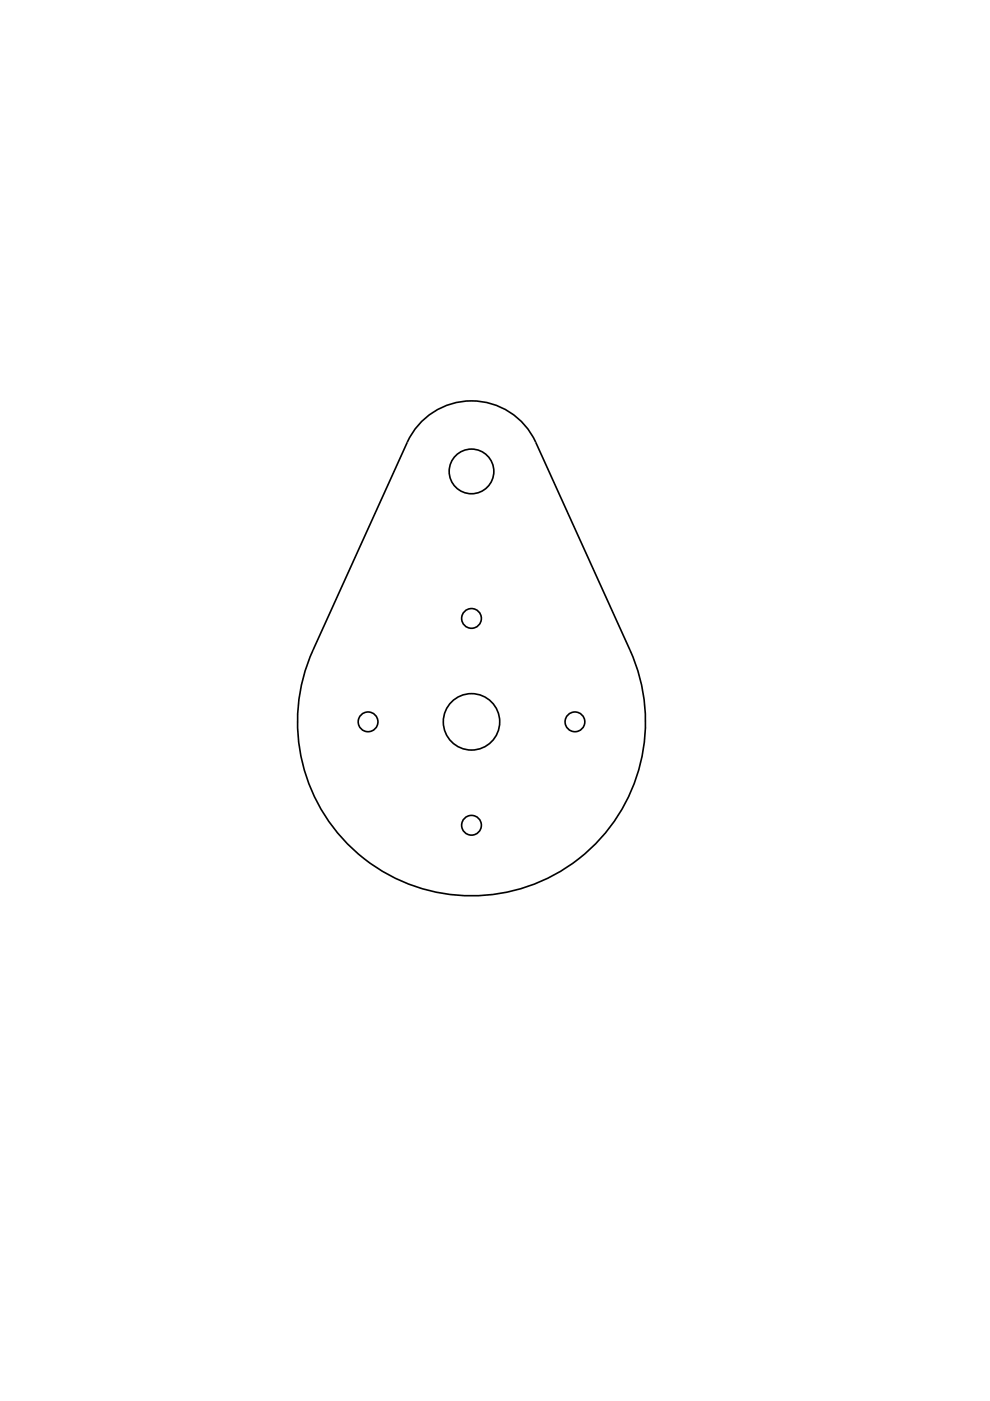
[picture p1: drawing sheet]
<svg xmlns="http://www.w3.org/2000/svg" width="210mm" height="297mm" viewBox="0 0 210 297" stroke-linecap="round" stroke-linejoin="round" font-family="sans-serif">
<g fill="none" stroke="#000" stroke-width=".35">
<path d="M89.3 89.4a15 15 0 0 1 24.3 4.4l20 44a36.9 36.9 0 0 1-33.6 52.1 36.9 36.9 0 0 1-33.6-52.1l20-44a14.9 14.9 0 0 1 2.9-4.4z"/>
<circle cx="100" cy="99.9" r="4.7"/>
<circle cx="100" cy="131.1" r="2.09"/>
<circle cx="78" cy="153" r="2.09"/>
<circle cx="100" cy="153" r="6"/>
<circle cx="121.9" cy="153" r="2.09"/>
<circle cx="100" cy="175" r="2.09"/>
</g>
</svg>
